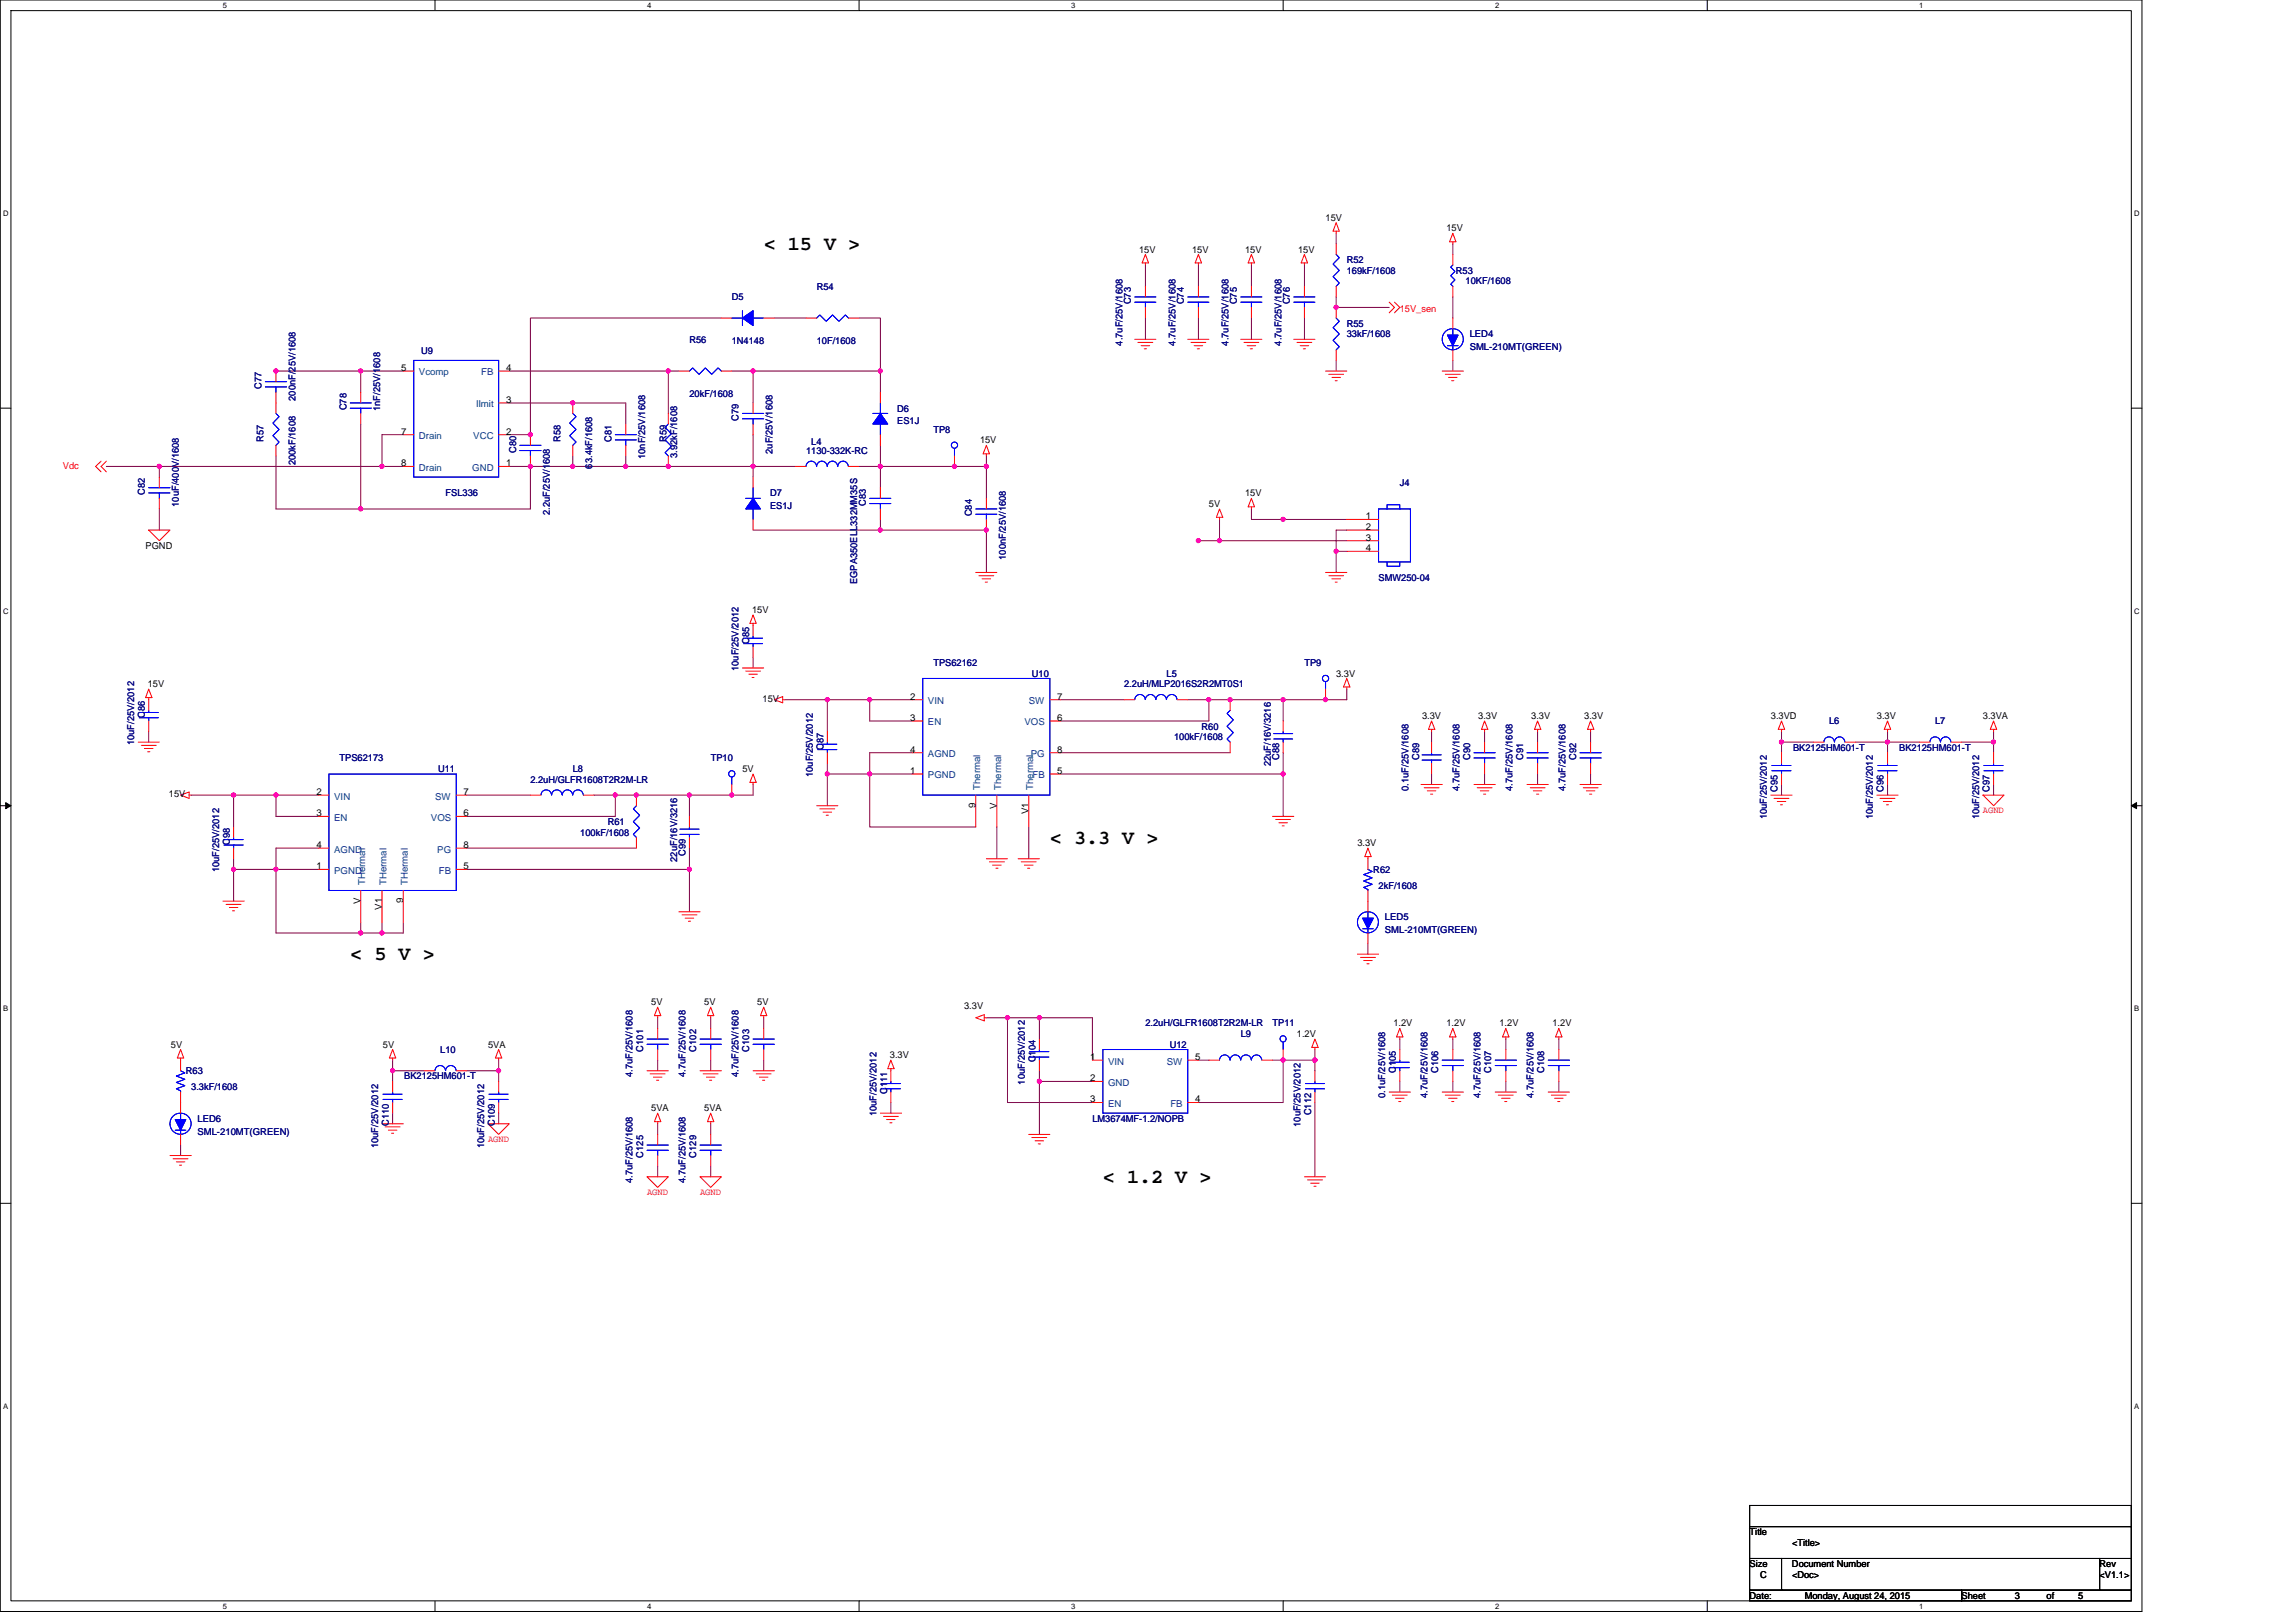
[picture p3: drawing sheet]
<svg xmlns="http://www.w3.org/2000/svg" width="297mm" height="210mm" viewBox="0 0 297 210" stroke-linecap="round" stroke-linejoin="round" font-family="sans-serif">
<defs><g id="words">
<g font-size="2.6">
<text x="98.8" y="32.4">&lt; 15 V &gt;</text>
<text x="135.8" y="109.2">&lt; 3.3 V &gt;</text>
<text x="45.3" y="124.2">&lt; 5 V &gt;</text>
<text x="142.7" y="153.1">&lt; 1.2 V &gt;</text>
</g>
<g font-size="1.2">
<text x="171.5" y="28.6">15V</text>
<text x="187.1" y="29.9">15V</text>
<text x="147.4" y="32.7">15V</text>
<text x="154.2" y="32.7">15V</text>
<text x="161.1" y="32.7">15V</text>
<text x="167.9" y="32.7">15V</text>
<text x="51.9" y="48">5</text>
<text x="65.5" y="48">4</text>
<text x="65.5" y="52.1">3</text>
<text x="51.9" y="56.2">7</text>
<text x="65.5" y="56.2">2</text>
<text x="126.8" y="57.4">15V</text>
<text x="51.9" y="60.3">8</text>
<text x="65.5" y="60.3">1</text>
<text x="156.4" y="65.6">5V</text>
<text x="161.1" y="64.2">15V</text>
<text x="18.8" y="71.1">PGND</text>
<text x="176.7" y="67.2">1</text>
<text x="176.7" y="68.6">2</text>
<text x="176.7" y="69.9">3</text>
<text x="176.7" y="71.3">4</text>
<text x="97.3" y="79.3">15V</text>
<text x="19.1" y="88.9">15V</text>
<text x="172.9" y="87.5">3.3V</text>
<text x="98.7" y="90.8">15V</text>
<text x="117.7" y="90.5">2</text>
<text x="117.7" y="93.3">3</text>
<text x="136.8" y="93.3">6</text>
<text x="136.8" y="90.5">7</text>
<text x="184" y="93">3.3V</text>
<text x="191.2" y="93">3.3V</text>
<text x="198.1" y="93">3.3V</text>
<text x="205" y="93">3.3V</text>
<text x="229.1" y="93">3.3VD</text>
<text x="242.8" y="93">3.3V</text>
<text x="256.5" y="93">3.3VA</text>
<text x="96.1" y="99.9">5V</text>
<text x="117.7" y="97.4">4</text>
<text x="117.7" y="100.1">1</text>
<text x="136.8" y="97.4">8</text>
<text x="136.8" y="100.1">5</text>
<text x="21.9" y="103.2">15V</text>
<text x="40.9" y="102.8">2</text>
<text x="40.9" y="105.6">3</text>
<text x="60" y="105.6">6</text>
<text x="60" y="102.8">7</text>
<text x="126.2" y="104.5" transform="rotate(-90 126.2 104.5)">9</text>
<text x="128.9" y="104.6" transform="rotate(-90 128.9 104.6)">V</text>
<text x="133.1" y="105.3" transform="rotate(-90 133.1 105.3)">V1</text>
<text x="40.9" y="109.7">4</text>
<text x="40.9" y="112.5">1</text>
<text x="60" y="112.5">5</text>
<text x="60" y="109.7">8</text>
<text x="175.6" y="109.5">3.3V</text>
<text x="46.6" y="117" transform="rotate(-90 46.6 117)">V</text>
<text x="49.4" y="117.7" transform="rotate(-90 49.4 117.7)">V1</text>
<text x="52.2" y="116.9" transform="rotate(-90 52.2 116.9)">9</text>
<text x="84.3" y="130">5V</text>
<text x="91.1" y="130">5V</text>
<text x="98" y="130">5V</text>
<text x="124.7" y="130.6">3.3V</text>
<text x="22.1" y="135.6">5V</text>
<text x="49.5" y="135.6">5V</text>
<text x="63.1" y="135.6">5VA</text>
<text x="115.1" y="136.9">3.3V</text>
<text x="141.1" y="137.1">1</text>
<text x="154.6" y="137.1">5</text>
<text x="167.8" y="134.2">1.2V</text>
<text x="180.3" y="132.8">1.2V</text>
<text x="187.1" y="132.8">1.2V</text>
<text x="194" y="132.8">1.2V</text>
<text x="200.8" y="132.8">1.2V</text>
<text x="84.3" y="143.8">5VA</text>
<text x="91.1" y="143.8">5VA</text>
<text x="141.1" y="142.6">3</text>
<text x="141.1" y="139.9">2</text>
<text x="154.6" y="142.6">4</text>
<text x="226.4" y="198.6">Title</text>
<text x="226.4" y="202.8">Size</text>
<text x="231.8" y="202.8">Document Number</text>
<text x="231.8" y="200">&lt;Title&gt;</text>
<text x="271.6" y="202.8">Rev</text>
<text x="226.4" y="206.9">Date:</text>
<text x="227.7" y="204.1">C</text>
<text x="231.8" y="204.1">&lt;Doc&gt;</text>
<text x="233.5" y="206.9">Monday, August 24, 2015</text>
<text x="253.8" y="206.9">Sheet</text>
<text x="260.6" y="206.9">3</text>
<text x="264.8" y="206.9">of</text>
<text x="268.9" y="206.9">5</text>
<text x="271.6" y="204.1">&lt;V1.1&gt;</text>
</g>
<g font-size="1.2" fill="#000080">
<text x="174.2" y="34">R52</text>
<text x="174.2" y="35.4">169kF/1608</text>
<text x="188.4" y="35.4">R53</text>
<text x="94.7" y="38.8">D5</text>
<text x="105.7" y="37.5">R54</text>
<text x="146.3" y="39.4" transform="rotate(-90 146.3 39.4)">C73</text>
<text x="153.2" y="39.4" transform="rotate(-90 153.2 39.4)">C74</text>
<text x="160" y="39.4" transform="rotate(-90 160 39.4)">C75</text>
<text x="166.9" y="39.4" transform="rotate(-90 166.9 39.4)">C76</text>
<text x="189.6" y="36.8">10KF/1608</text>
<text x="54.5" y="45.8">U9</text>
<text x="89.2" y="44.3">R56</text>
<text x="94.7" y="44.5">1N4148</text>
<text x="105.7" y="44.5">10F/1608</text>
<text x="145.2" y="44.7" transform="rotate(-90 145.2 44.7)">4.7uF/25V/1608</text>
<text x="152.1" y="44.7" transform="rotate(-90 152.1 44.7)">4.7uF/25V/1608</text>
<text x="158.9" y="44.7" transform="rotate(-90 158.9 44.7)">4.7uF/25V/1608</text>
<text x="165.8" y="44.7" transform="rotate(-90 165.8 44.7)">4.7uF/25V/1608</text>
<text x="174.2" y="42.3">R55</text>
<text x="174.2" y="43.6">33kF/1608</text>
<text x="190.1" y="43.6">LED4</text>
<text x="190.1" y="45.3">SML-210MT(GREEN)</text>
<text x="33.8" y="50.3" transform="rotate(-90 33.8 50.3)">C77</text>
<text x="38.2" y="51.9" transform="rotate(-90 38.2 51.9)">200nF/25V/1608</text>
<text x="44.8" y="53.1" transform="rotate(-90 44.8 53.1)">C78</text>
<text x="49.2" y="53.2" transform="rotate(-90 49.2 53.2)">1nF/25V/1608</text>
<text x="89.2" y="51.3">20kF/1608</text>
<text x="116.1" y="53.3">D6</text>
<text x="34.1" y="57.2" transform="rotate(-90 34.1 57.2)">R57</text>
<text x="66.8" y="58.6" transform="rotate(-90 66.8 58.6)">C80</text>
<text x="72.5" y="57.2" transform="rotate(-90 72.5 57.2)">R58</text>
<text x="79.1" y="57.2" transform="rotate(-90 79.1 57.2)">C81</text>
<text x="83.5" y="59.4" transform="rotate(-90 83.5 59.4)">10nF/25V/1608</text>
<text x="86.2" y="57.2" transform="rotate(-90 86.2 57.2)">R59</text>
<text x="87.6" y="59.3" transform="rotate(-90 87.6 59.3)">3.92kF/1608</text>
<text x="95.5" y="54.5" transform="rotate(-90 95.5 54.5)">C79</text>
<text x="99.9" y="58.7" transform="rotate(-90 99.9 58.7)">2uF/25V/1608</text>
<text x="104.3" y="58.7">1130-332K-RC</text>
<text x="105" y="57.6">L4</text>
<text x="116.1" y="54.9">ES1J</text>
<text x="120.8" y="56">TP8</text>
<text x="18.8" y="64.1" transform="rotate(-90 18.8 64.1)">C82</text>
<text x="23.1" y="65.6" transform="rotate(-90 23.1 65.6)">10uF/400V/1608</text>
<text x="38.2" y="60.2" transform="rotate(-90 38.2 60.2)">200kF/1608</text>
<text x="57.7" y="64.2">FSL336</text>
<text x="76.6" y="60.6" transform="rotate(-90 76.6 60.6)">63.4kF/1608</text>
<text x="99.6" y="64.2">D7</text>
<text x="99.6" y="65.9">ES1J</text>
<text x="112" y="65.4" transform="rotate(-90 112 65.4)">C83</text>
<text x="181.1" y="62.8">J4</text>
<text x="71.1" y="66.7" transform="rotate(-90 71.1 66.7)">2.2uF/25V/1608</text>
<text x="125.7" y="66.8" transform="rotate(-90 125.7 66.8)">C84</text>
<text x="110.9" y="75.6" transform="rotate(-90 110.9 75.6)">EGPA350ELL332MM35S</text>
<text x="130.1" y="72.4" transform="rotate(-90 130.1 72.4)">100nF/25V/1608</text>
<text x="178.3" y="75.2">SMW250-04</text>
<text x="96.9" y="83.3" transform="rotate(-90 96.9 83.3)">C85</text>
<text x="95.5" y="86.8" transform="rotate(-90 95.5 86.8)">10uF/25V/2012</text>
<text x="120.8" y="86.2">TPS62162</text>
<text x="133.5" y="87.5">U10</text>
<text x="145.4" y="88.9">2.2uH/MLP2016S2R2MT0S1</text>
<text x="150.9" y="87.5">L5</text>
<text x="168.8" y="86.2">TP9</text>
<text x="18.8" y="92.9" transform="rotate(-90 18.8 92.9)">C86</text>
<text x="151.9" y="95.8">100kF/1608</text>
<text x="155.4" y="94.4">R60</text>
<text x="236.6" y="93.7">L6</text>
<text x="250.4" y="93.7">L7</text>
<text x="17.4" y="96.4" transform="rotate(-90 17.4 96.4)">10uF/25V/2012</text>
<text x="43.9" y="98.5">TPS62173</text>
<text x="56.7" y="99.9">U11</text>
<text x="68.6" y="101.3">2.2uH/GLFR1608T2R2M-LR</text>
<text x="74.1" y="99.9">L8</text>
<text x="91.9" y="98.5">TP10</text>
<text x="105.2" y="100.5" transform="rotate(-90 105.2 100.5)">10uF/25V/2012</text>
<text x="106.5" y="97" transform="rotate(-90 106.5 97)">C87</text>
<text x="164.4" y="99.2" transform="rotate(-90 164.4 99.2)">22uF/16V/3216</text>
<text x="165.5" y="98.3" transform="rotate(-90 165.5 98.3)">C88</text>
<text x="183.6" y="98.3" transform="rotate(-90 183.6 98.3)">C89</text>
<text x="190.2" y="98.3" transform="rotate(-90 190.2 98.3)">C90</text>
<text x="197.1" y="98.3" transform="rotate(-90 197.1 98.3)">C91</text>
<text x="203.9" y="98.3" transform="rotate(-90 203.9 98.3)">C92</text>
<text x="232" y="97.1">BK2125HM601-T</text>
<text x="245.7" y="97.1">BK2125HM601-T</text>
<text x="78.6" y="106.7">R61</text>
<text x="182.2" y="102.3" transform="rotate(-90 182.2 102.3)">0.1uF/25V/1608</text>
<text x="188.8" y="102.3" transform="rotate(-90 188.8 102.3)">4.7uF/25V/1608</text>
<text x="195.7" y="102.3" transform="rotate(-90 195.7 102.3)">4.7uF/25V/1608</text>
<text x="202.5" y="102.3" transform="rotate(-90 202.5 102.3)">4.7uF/25V/1608</text>
<text x="228.6" y="106" transform="rotate(-90 228.6 106)">10uF/25V/2012</text>
<text x="230" y="102.5" transform="rotate(-90 230 102.5)">C95</text>
<text x="242.3" y="106" transform="rotate(-90 242.3 106)">10uF/25V/2012</text>
<text x="243.7" y="102.5" transform="rotate(-90 243.7 102.5)">C96</text>
<text x="256" y="106" transform="rotate(-90 256 106)">10uF/25V/2012</text>
<text x="257.4" y="102.5" transform="rotate(-90 257.4 102.5)">C97</text>
<text x="28.3" y="112.9" transform="rotate(-90 28.3 112.9)">10uF/25V/2012</text>
<text x="29.7" y="109.3" transform="rotate(-90 29.7 109.3)">C98</text>
<text x="75.1" y="108.1">100kF/1608</text>
<text x="87.6" y="111.5" transform="rotate(-90 87.6 111.5)">22uF/16V/3216</text>
<text x="88.7" y="110.7" transform="rotate(-90 88.7 110.7)">C99</text>
<text x="177.7" y="112.9">R62</text>
<text x="178.3" y="115">2kF/1608</text>
<text x="179.2" y="119.1">LED5</text>
<text x="179.2" y="120.7">SML-210MT(GREEN)</text>
<text x="57" y="136.2">L10</text>
<text x="83.2" y="136.1" transform="rotate(-90 83.2 136.1)">C101</text>
<text x="90.1" y="136.1" transform="rotate(-90 90.1 136.1)">C102</text>
<text x="96.9" y="136.1" transform="rotate(-90 96.9 136.1)">C103</text>
<text x="134" y="137.4" transform="rotate(-90 134 137.4)">C104</text>
<text x="148.2" y="132.8">2.2uH/GLFR1608T2R2M-LR</text>
<text x="151.3" y="135.6">U12</text>
<text x="160.5" y="134.2">L9</text>
<text x="164.6" y="132.8">TP11</text>
<text x="24" y="139">R63</text>
<text x="24.7" y="141">3.3kF/1608</text>
<text x="52.3" y="139.7">BK2125HM601-T</text>
<text x="81.8" y="139.4" transform="rotate(-90 81.8 139.4)">4.7uF/25V/1608</text>
<text x="88.7" y="139.4" transform="rotate(-90 88.7 139.4)">4.7uF/25V/1608</text>
<text x="95.5" y="139.4" transform="rotate(-90 95.5 139.4)">4.7uF/25V/1608</text>
<text x="114.8" y="141.6" transform="rotate(-90 114.8 141.6)">C111</text>
<text x="132.6" y="140.3" transform="rotate(-90 132.6 140.3)">10uF/25V/2012</text>
<text x="179.2" y="142.1" transform="rotate(-90 179.2 142.1)">0.1uF/25V/1608</text>
<text x="180.6" y="138.8" transform="rotate(-90 180.6 138.8)">C105</text>
<text x="184.7" y="142.1" transform="rotate(-90 184.7 142.1)">4.7uF/25V/1608</text>
<text x="186.1" y="138.8" transform="rotate(-90 186.1 138.8)">C106</text>
<text x="191.6" y="142.1" transform="rotate(-90 191.6 142.1)">4.7uF/25V/1608</text>
<text x="192.9" y="138.8" transform="rotate(-90 192.9 138.8)">C107</text>
<text x="198.4" y="142.1" transform="rotate(-90 198.4 142.1)">4.7uF/25V/1608</text>
<text x="199.8" y="138.8" transform="rotate(-90 199.8 138.8)">C108</text>
<text x="25.5" y="145.1">LED6</text>
<text x="25.5" y="146.8">SML-210MT(GREEN)</text>
<text x="48.9" y="148.5" transform="rotate(-90 48.9 148.5)">10uF/25V/2012</text>
<text x="50.3" y="145.7" transform="rotate(-90 50.3 145.7)">C110</text>
<text x="62.6" y="148.5" transform="rotate(-90 62.6 148.5)">10uF/25V/2012</text>
<text x="64" y="145.7" transform="rotate(-90 64 145.7)">C109</text>
<text x="83.2" y="149.8" transform="rotate(-90 83.2 149.8)">C125</text>
<text x="90.1" y="149.8" transform="rotate(-90 90.1 149.8)">C129</text>
<text x="113.4" y="144.4" transform="rotate(-90 113.4 144.4)">10uF/25V/2012</text>
<text x="141.3" y="145.1">LM3674MF-1.2/NOPB</text>
<text x="168.3" y="145.8" transform="rotate(-90 168.3 145.8)">10uF/25V/2012</text>
<text x="169.6" y="144.3" transform="rotate(-90 169.6 144.3)">C112</text>
<text x="81.8" y="153.1" transform="rotate(-90 81.8 153.1)">4.7uF/25V/1608</text>
<text x="88.7" y="153.1" transform="rotate(-90 88.7 153.1)">4.7uF/25V/1608</text>
</g>
<g font-size="1.2" fill="#f00">
<text x="181.1" y="40.3">15V_sen</text>
<text x="8.1" y="60.7">Vdc</text>
<text x="256.5" y="105.2">AGND</text>
<text x="63.1" y="147.7">AGND</text>
<text x="83.7" y="154.6">AGND</text>
<text x="90.6" y="154.6">AGND</text>
</g>
<g font-size="1.2" fill="#004080">
<text x="54.2" y="48.6">Vcomp</text>
<text x="61.6" y="52.7">Ilmit</text>
<text x="62.3" y="48.6">FB</text>
<text x="54.2" y="56.8">Drain</text>
<text x="61.2" y="56.8">VCC</text>
<text x="54.2" y="60.9">Drain</text>
<text x="61.1" y="60.9">GND</text>
<text x="120.1" y="91.1">VIN</text>
<text x="120.1" y="93.9">EN</text>
<text x="132.5" y="93.9">VOS</text>
<text x="133.1" y="91.1">SW</text>
<text x="120.1" y="98">AGND</text>
<text x="120.1" y="100.7">PGND</text>
<text x="133.4" y="98">PG</text>
<text x="133.6" y="100.7">FB</text>
<text x="43.2" y="103.4">VIN</text>
<text x="43.2" y="106.2">EN</text>
<text x="55.7" y="106.2">VOS</text>
<text x="56.3" y="103.4">SW</text>
<text x="126.8" y="102.2" transform="rotate(-90 126.8 102.2)">Thermal</text>
<text x="129.5" y="102.2" transform="rotate(-90 129.5 102.2)">Thermal</text>
<text x="133.7" y="102.2" transform="rotate(-90 133.7 102.2)">Thermal</text>
<text x="43.2" y="110.3">AGND</text>
<text x="43.2" y="113.1">PGND</text>
<text x="56.6" y="110.3">PG</text>
<text x="56.8" y="113.1">FB</text>
<text x="47.2" y="114.5" transform="rotate(-90 47.2 114.5)">THermal</text>
<text x="50" y="114.5" transform="rotate(-90 50 114.5)">THermal</text>
<text x="52.7" y="114.5" transform="rotate(-90 52.7 114.5)">THermal</text>
<text x="143.4" y="137.7">VIN</text>
<text x="150.9" y="137.7">SW</text>
<text x="143.4" y="143.2">EN</text>
<text x="143.4" y="140.5">GND</text>
<text x="151.4" y="143.2">FB</text>
</g>
<g font-size="1">
<text x="28.8" y="1">5</text>
<text x="83.7" y="1">4</text>
<text x="138.6" y="1">3</text>
<text x="193.4" y="1">2</text>
<text x="248.3" y="1">1</text>
<text x=".4" y="28">D</text>
<text x="276.1" y="28">D</text>
<text x=".4" y="79.4">C</text>
<text x="276.1" y="79.4">C</text>
<text x=".4" y="130.9">B</text>
<text x="276.1" y="130.9">B</text>
<text x=".4" y="182.3">A</text>
<text x="276.1" y="182.3">A</text>
<text x="28.8" y="208.2">5</text>
<text x="83.7" y="208.2">4</text>
<text x="138.6" y="208.2">3</text>
<text x="193.4" y="208.2">2</text>
<text x="248.3" y="208.2">1</text>
</g>
</g></defs>
<path d="M0 0h277.1v208.5h-277.1zM1.4 1.4h274.3v205.7h-274.3z" fill="none" stroke="#000" stroke-width=".13"/>
<g fill="#fff">
<path d="M28.8 .1h.6v1.1h-.6z"/>
<path d="M28.8 207.3h.6v1.1h-.6z"/>
</g>
<path d="M56.3 0v1.4M56.3 207.1v1.4" fill="none" stroke="#000" stroke-width=".13"/>
<g fill="#fff">
<path d="M83.7 .1h.6v1.1h-.6z"/>
<path d="M83.7 207.3h.6v1.1h-.6z"/>
</g>
<path d="M111.1 0v1.4M111.1 207.1v1.4" fill="none" stroke="#000" stroke-width=".13"/>
<g fill="#fff">
<path d="M138.6 .1h.5v1.1h-.5z"/>
<path d="M138.6 207.3h.5v1.1h-.5z"/>
</g>
<path d="M166 0v1.4M166 207.1v1.4" fill="none" stroke="#000" stroke-width=".13"/>
<g fill="#fff">
<path d="M193.4 .1h.6v1.1h-.6z"/>
<path d="M193.4 207.3h.6v1.1h-.6z"/>
</g>
<path d="M220.9 0v1.4M220.9 207.1v1.4" fill="none" stroke="#000" stroke-width=".13"/>
<g fill="#fff">
<path d="M248.3 .1h.6v1.1h-.6z"/>
<path d="M248.3 207.3h.6v1.1h-.6z"/>
<path d="M.4 27.1h.7v1.1h-.7z"/>
<path d="M276.1 27.1h.7v1.1h-.7z"/>
<path d="M.4 78.5h.7v1.1h-.7z"/>
<path d="M276.1 78.5h.7v1.1h-.7z"/>
</g>
<path d="M0 52.8h1.4M275.7 52.8h1.4" fill="none" stroke="#000" stroke-width=".13"/>
<g fill="#fff">
<path d="M.4 130h.7v1.1h-.7z"/>
<path d="M276.1 130h.7v1.1h-.7z"/>
</g>
<path d="M0 104.2h1.4M275.7 104.2h1.4" fill="none" stroke="#000" stroke-width=".13"/>
<path d="M.7 103.8l.7 .4-.7 .4zM275.7 104.2l.7-.4v.8z" fill="#000" stroke="#000" stroke-width=".13"/>
<g fill="#fff">
<path d="M.4 181.4h.7v1.1h-.7z"/>
<path d="M276.1 181.4h.7v1.1h-.7z"/>
</g>
<path d="M0 155.7h1.4M275.7 155.7h1.4M226.4 194.8h49.3v2.7h-49.3zM226.4 197.5h49.3v4.1h-49.3zM226.4 201.6h4.1v4.1h-4.1zM226.4 205.7h27.4v1.4h-27.4zM230.5 201.6h41.1v4.1h-41.1zM253.8 205.7h21.9v1.4h-21.9zM271.6 201.6h4.1v4.1h-4.1z" fill="none" stroke="#000" stroke-width=".13"/>
<g fill="none" stroke="#800040" stroke-width=".13">
<path d="M148.2 34.3v2.7M155 34.3v2.7M161.9 34.3v2.7M168.8 34.3v2.7M172.9 30.2v1.4M172.9 38.4v1.4h6.8M188 31.6v1.3M188 38.4v2.7M35.7 59v6.8h11M35.7 48h11M46.7 48v2.8M46.7 54.9v10.9"/>
<path d="M46.7 48h5.5M52.2 56.2h-2.8v4.1M65.9 52.1h15.1v2.8M65.9 48h20.6M74.1 59v1.3h6.9M81 59v1.3M86.5 48h1.3M86.5 48v5.5M93.3 41.1h-24.7v15.1h-2.7M94.7 48h2.7M97.4 56.2v4.1h-16.4M97.4 48v4.1"/>
<path d="M97.4 48h16.5M100.2 41.1h4.1M111.1 41.1h2.8v6.9M113.9 57.6v2.7h-2.8M113.9 48v2.8M127.6 59v1.3M148.2 41.1v2.8M155 41.1v2.8M161.9 41.1v2.8M168.8 41.1v2.8M172.9 46.6v1.4M188 46.6v1.4"/>
<path d="M13.8 60.3h6.8M20.6 60.3h28.8M20.6 65.8v2.8M20.6 60.3v1.4M49.4 60.3h2.8M65.9 60.3h2.7v5.5h-21.9M68.6 60.3h5.5M102.9 60.3h-5.5v1.4M113.9 67.2v1.4h-16.5M113.9 68.6h13.7v5.5M127.6 60.3v4.2M127.6 60.3h-13.7v2.8"/>
<path d="M155 70h2.8M157.8 67.2v2.8h16.4M161.9 65.8v1.4h12.3M172.9 71.3h1.3M172.9 71.3v2.8M174.2 68.6h-1.3v2.7M19.2 94.6v1.4M97.4 85v1.4M101.5 90.5h5.5M107 90.5v4.1M107 90.5h5.5v2.8h5.5M107 98.8v1.3"/>
<path d="M112.5 90.5h5.5M118 97.4h-5.5v2.7M137.2 90.5h8.2M137.2 97.4h21.9M153.7 90.5h2.7M156.4 90.5h9.6M156.4 90.5v2.8h-19.2M166 90.5v2.8M166 97.4v2.7M174.2 89.2v1.3h-8.2M185.2 94.6v1.4M192.1 94.6v1.4"/>
<path d="M198.9 94.6v1.4M205.8 94.6v1.4M230.5 94.6v1.4M230.5 96v1.4M230.5 96h4.1M240.1 96h4.1M244.2 96v1.4M244.2 94.6v1.4M244.2 96h4.1M253.8 96h4.1M257.9 94.6v1.4M257.9 96v1.4"/>
<path d="M24.7 102.9h5.5M30.2 112.5v4.1M30.2 102.9v4.1M30.2 111.1v1.4M30.2 102.9h5.5v2.7h5.5M30.2 112.5h5.5M35.7 112.5h5.5M35.7 102.9h5.5M35.7 112.5v8.2h11v-1.4M41.2 109.7h-5.5v2.8M49.4 119.3v1.4M52.2 119.3v1.4h-2.8"/>
<path d="M60.4 109.7h21.9M60.4 112.5h28.8M60.4 102.9h8.2M76.9 102.9h2.7M79.6 102.9v2.7h-19.2M89.2 102.9v2.7M89.2 109.7v2.8M89.2 102.9h-9.6M89.2 112.5v5.5M97.4 101.5v1.4h-8.2M107 100.1v4.1M107 100.1h5.5"/>
<path d="M112.5 100.1v6.9h13.7M112.5 100.1h5.5M129 107v4.1M133.1 107v4.1M137.2 100.1h28.8M166 100.1v5.5M185.2 100.1v1.4M192.1 100.1v1.4M198.9 100.1v1.4M205.8 100.1v1.4M230.5 101.5v1.4M244.2 101.5v1.4"/>
<path d="M257.9 101.5v1.4M46.7 120.7h2.7M50.8 138.5h4.1M50.8 137.2v1.3M50.8 138.5v1.4M60.4 138.5h4.1M64.5 137.2v1.3M64.5 138.5v1.4M85.1 137.2v1.3M85.1 131.7v1.4M91.9 137.2v1.3M91.9 131.7v1.4"/>
<path d="M98.8 137.2v1.3M98.8 131.7v1.4M127.6 131.7h2.7M130.3 131.7v10.9h11M130.3 131.7h4.2M134.5 131.7h6.8v5.5M134.5 138.5v1.4M134.5 139.9h6.8M134.5 131.7v2.7M134.5 139.9v6.9M155 137.2h1.4M164.6 137.2h1.4"/>
<path d="M166 137.2v5.4h-11M166 137.2h4.1M170.1 137.2v1.3M170.1 135.8v1.4M177 122.1v1.3M181.1 139.9v1.4M181.1 134.4v1.4M188 139.9v1.4M188 134.4v1.4M194.8 139.9v1.4M194.8 134.4v1.4M201.7 139.9v1.4"/>
<path d="M201.7 134.4v1.4M23.4 148.1v1.4M50.8 144v1.4M64.5 144v1.4M85.1 150.9v1.4M85.1 145.4v1.4M91.9 150.9v1.4M91.9 145.4v1.4M115.2 142.6v1.4M170.1 142.6v9.7"/>
</g>
<g fill="#f0f" stroke="#f0f" stroke-width=".13">
<circle cx="244.2" cy="96" r=".27"/>
<circle cx="230.5" cy="96" r=".27"/>
<circle cx="134.5" cy="131.7" r=".27"/>
<circle cx="170.1" cy="137.1" r=".27"/>
<circle cx="166" cy="137.1" r=".27"/>
<circle cx="171.5" cy="90.5" r=".27"/>
<circle cx="257.9" cy="96" r=".27"/>
<circle cx="166" cy="90.5" r=".27"/>
<circle cx="172.9" cy="39.8" r=".27"/>
<circle cx="46.7" cy="48" r=".27"/>
<circle cx="46.7" cy="65.8" r=".27"/>
<circle cx="49.4" cy="60.3" r=".27"/>
<circle cx="20.6" cy="60.3" r=".27"/>
<circle cx="35.7" cy="48" r=".27"/>
<circle cx="74.1" cy="52.1" r=".27"/>
<circle cx="68.6" cy="60.3" r=".27"/>
<circle cx="74.1" cy="60.3" r=".27"/>
<circle cx="80.9" cy="60.3" r=".27"/>
<circle cx="86.4" cy="48" r=".27"/>
<circle cx="97.4" cy="60.3" r=".27"/>
<circle cx="86.4" cy="60.3" r=".27"/>
<circle cx="97.4" cy="48" r=".27"/>
<circle cx="113.9" cy="48" r=".27"/>
<circle cx="68.6" cy="56.2" r=".27"/>
<circle cx="113.9" cy="60.3" r=".27"/>
<circle cx="123.5" cy="60.3" r=".27"/>
<circle cx="113.9" cy="68.6" r=".27"/>
<circle cx="127.6" cy="68.6" r=".27"/>
<circle cx="172.9" cy="71.3" r=".27"/>
<circle cx="155" cy="69.9" r=".27"/>
<circle cx="157.8" cy="69.9" r=".27"/>
<circle cx="166" cy="67.2" r=".27"/>
<circle cx="130.3" cy="131.7" r=".27"/>
<circle cx="159.1" cy="90.5" r=".27"/>
<circle cx="156.4" cy="90.5" r=".27"/>
<circle cx="112.5" cy="90.5" r=".27"/>
<circle cx="107" cy="90.5" r=".27"/>
<circle cx="112.5" cy="100.1" r=".27"/>
<circle cx="107" cy="100.1" r=".27"/>
<circle cx="166" cy="100.1" r=".27"/>
<circle cx="79.6" cy="102.9" r=".27"/>
<circle cx="82.3" cy="102.9" r=".27"/>
<circle cx="35.7" cy="102.9" r=".27"/>
<circle cx="30.2" cy="102.9" r=".27"/>
<circle cx="35.7" cy="112.5" r=".27"/>
<circle cx="30.2" cy="112.5" r=".27"/>
<circle cx="94.7" cy="102.9" r=".27"/>
<circle cx="89.2" cy="112.5" r=".27"/>
<circle cx="89.2" cy="102.9" r=".27"/>
<circle cx="134.5" cy="139.9" r=".27"/>
<circle cx="127.6" cy="60.3" r=".27"/>
<circle cx="64.5" cy="138.5" r=".27"/>
<circle cx="50.8" cy="138.5" r=".27"/>
<circle cx="49.4" cy="120.7" r=".27"/>
<circle cx="46.7" cy="120.7" r=".27"/>
</g>
<g fill="none" stroke="#f00" stroke-width=".13">
<path d="M148.2 37v1.4M148.2 39.8v1.3M148.2 34v.3M148.2 32.9l.4 1.1h-.8zM155 37v1.4M155 39.8v1.3M155 34v.3M155 32.9l.4 1.1h-.8zM161.9 37v1.4M161.9 39.8v1.3M161.9 34v.3M161.9 32.9l.4 1.1h-.8z"/>
<path d="M168.8 34v.3M168.8 37v1.4M168.8 39.8v1.3M168.8 32.9l.4 1.1h-.9zM172.9 28.8l.4 1.1h-.8zM172.9 29.9v.3M172.9 31.6v1.3M172.9 37v1.4M172.9 39.8v1.3M179.7 39.1l.7 .7-.7 .7M180.4 39.1l.7 .7-.7 .7M188 31.3v.3"/>
<path d="M188 32.9v1.4M188 37v1.4M188 30.2l.4 1.1h-.9zM13.1 59.7l-.7 .6 .7 .7M13.8 59.7l-.7 .6 .7 .7M35.7 48v1.4M35.7 50.8v2.7M35.7 57.6v1.4M46.7 50.8v1.3M46.7 53.5v1.4M52.2 56.2h1.3M52.2 48h1.3"/>
<path d="M64.5 56.2h1.4M64.5 52.1h1.4M64.5 48h1.4M68.6 56.2v1.4M68.6 59v1.3M74.1 52.1v1.4M74.1 57.6v1.4M81 54.9v1.3M81 57.6v1.4M86.5 53.5v1.4M86.5 59v1.3M87.8 48h1.4"/>
<path d="M93.3 41.1h1.4M93.3 48h1.4M97.4 52.1v1.4M97.4 54.9v1.3M98.8 41.1h1.4M104.3 41.1h1.4M109.8 41.1h1.3M113.9 50.8v1.3M113.9 56.2v1.4M123.5 59v1.3M127.6 58.7v.3M127.6 57.6l.4 1.1h-.8z"/>
<path d="M146.8 43.9h2.7M147.2 44.3h1.9M147.6 44.7h1.1M148 45.1h.3M153.7 43.9h2.7M154.1 44.3h1.9M154.5 44.7h1.1M154.9 45.1h.3M160.5 43.9h2.8M160.9 44.3h2M161.4 44.7h1.1M161.8 45.1h.2"/>
<path d="M167.4 43.9h2.7M167.8 44.3h1.9M168.2 44.7h1.1M168.6 45.1h.3M171.5 48h2.7M171.9 48.4h1.9M172.3 48.8h1.1M172.7 49.3h.3M172.9 45.3v1.3M186.6 48h2.7M187 48.4h1.9M187.4 48.8h1.1"/>
<path d="M187.8 49.3h.3M188 41.1v1.4M188 45.3v1.3M19.2 68.6h2.8l-1.4 1.4zM20.6 61.7v1.4M20.6 64.5v1.3M52.2 60.3h1.3M64.5 60.3h1.4M97.4 61.7v1.4M97.4 67.2v1.4M97.4 79.6l.4 1h-.8zM102.9 60.3h1.4"/>
<path d="M109.8 60.3h1.3M113.9 63.1v1.4M113.9 65.8v1.4M126.2 74.1h2.8M126.6 74.5h2M127.1 74.9h1.1M127.5 75.3h.2M127.6 64.5v1.3M127.6 67.2v1.4M157.8 65.8l.4 1.1h-.8zM157.8 66.9v.3M161.9 65.6v.2"/>
<path d="M161.9 64.5l.4 1.1h-.8zM171.5 74.1h2.7M171.9 74.5h1.9M172.3 74.9h1.1M172.7 75.3h.3M174.2 67.2h4.1M174.2 68.6h4.1M174.2 70h4.1M174.2 71.3h4.1M17.9 96h2.7M18.3 96.4h1.9M18.7 96.8h1.1"/>
<path d="M19.1 97.3h.3M19.2 90.3v1.6M19.2 93.3v1.3M19.2 89.2l.5 1.1h-.9zM96.1 86.4h2.7M96.5 86.8h1.9M96.9 87.2h1.1M97.3 87.7h.3M97.4 83.7v1.3M97.4 80.6v1.7M100.2 90.5l1.1-.4v.8zM101.3 90.5h.2"/>
<path d="M107 94.6v1.4M107 97.4v1.4M118 90.5h1.4M118 93.3h1.4M118 97.4h1.4M135.8 90.5h1.4M135.8 93.3h1.4M135.8 97.4h1.4M145.4 90.5h1.4M152.3 90.5h1.4M159.1 90.5v1.4M159.1 96v1.4"/>
<path d="M166 93.3v1.3M166 96v1.4M171.5 89.2v1.3M174.2 87.8l.4 1.1h-.8zM174.2 88.9v.3M185.2 96v1.4M185.2 98.8v1.3M185.2 94.4v.2M185.2 93.3l.4 1.1h-.8zM192.1 96v1.4M192.1 98.8v1.3M192.1 94.4v.2"/>
<path d="M192.1 93.3l.4 1.1h-.8zM198.9 94.4v.2M198.9 96v1.4M198.9 98.8v1.3M198.9 93.3l.4 1.1h-.8zM205.8 96v1.4M205.8 98.8v1.3M205.8 94.4v.2M205.8 93.3l.4 1.1h-.8zM230.5 93.3l.4 1.1h-.8zM230.5 94.4v.2M230.5 97.4v1.4"/>
<path d="M234.6 96h1.4M238.7 96h1.4M244.2 93.3l.4 1.1h-.8zM244.2 94.4v.2M244.2 97.4v1.4M248.3 96h1.4M252.4 96h1.4M257.9 93.3l.4 1.1h-.8zM257.9 94.4v.2M257.9 97.4v1.4M23.4 102.9l1.1-.4v.8zM24.5 102.9h.2"/>
<path d="M28.8 116.6h2.8M29.2 117h2M29.7 117.4h1.1M30.1 117.8h.2M30.2 107v1.4M30.2 109.7v1.4M41.2 102.9h1.4M41.2 105.6h1.4M41.2 109.7h1.4M41.2 112.5h1.4M46.7 115.2v4.1M49.4 115.2v4.1"/>
<path d="M52.2 115.2v4.1M59 102.9h1.4M59 105.6h1.4M59 109.7h1.4M59 112.5h1.4M68.6 102.9h1.4M75.5 102.9h1.4M82.3 102.9v1.3M82.3 108.4v1.3M87.8 118h2.8M88.2 118.4h2M88.6 118.8h1.1"/>
<path d="M89.1 119.2h.2M89.2 105.6v1.4M89.2 108.4v1.3M94.7 101.5v1.4M97.4 100.1l.4 1.1h-.8zM97.4 101.2v.3M105.7 104.2h2.7M106.1 104.6h1.9M106.5 105.1h1.1M106.9 105.5h.3M118 100.1h1.4M126.2 102.9v4.1"/>
<path d="M127.6 111.1h2.7M128 111.5h1.9M128.4 111.9h1.1M128.8 112.3h.3M129 102.9v4.1M131.7 111.1h2.8M132.1 111.5h1.9M132.5 111.9h1.1M132.9 112.3h.3M133.1 102.9v4.1M135.8 100.1h1.4M164.6 105.6h2.8"/>
<path d="M165.1 106h1.9M165.5 106.4h1.1M165.9 106.8h.2M177 109.7l.4 1.1h-.8zM177 110.8v1.7M177 115.2v2.8M183.8 101.5h2.8M184.3 101.9h1.9M184.7 102.3h1.1M185.1 102.7h.3M190.7 101.5h2.7M191.1 101.9h1.9"/>
<path d="M191.5 102.3h1.1M191.9 102.7h.3M197.5 101.5h2.8M198 101.9h1.9M198.4 102.3h1.1M198.8 102.7h.3M204.4 101.5h2.8M204.8 101.9h2M205.2 102.3h1.1M205.7 102.7h.2M229.1 102.9h2.7M229.5 103.3h1.9"/>
<path d="M229.9 103.7h1.1M230.3 104.1h.3M230.5 100.1v1.4M242.8 102.9h2.8M243.2 103.3h1.9M243.6 103.7h1.1M244 104.1h.3M244.2 100.1v1.4M256.5 102.9h2.8l-1.4 1.3zM257.9 100.1v1.4M23.4 135.8l.4 1.1h-.9zM23.4 136.9v1.6"/>
<path d="M50.8 139.9v1.4M50.8 135.8l.4 1.1h-.8zM50.8 136.9v.3M54.9 138.5h1.4M59 138.5h1.4M64.5 136.9v.3M64.5 139.9v1.4M64.5 135.8l.4 1.1h-.8zM83.7 138.5h2.8M84.1 138.9h1.9M84.5 139.4h1.1M84.9 139.8h.3"/>
<path d="M85.1 133.1v1.3M85.1 135.8v1.4M85.1 130.3l.4 1.1h-.8zM85.1 131.4v.3M90.6 138.5h2.7M91 138.9h1.9M91.4 139.4h1.1M91.8 139.8h.3M91.9 133.1v1.3M91.9 135.8v1.4M91.9 131.4v.3M91.9 130.3l.4 1.1h-.8z"/>
<path d="M97.4 138.5h2.8M97.8 138.9h2M98.3 139.4h1.1M98.7 139.8h.2M98.8 131.4v.3M98.8 133.1v1.3M98.8 135.8v1.4M98.8 130.3l.4 1.1h-.8zM115.2 138.3v1.6M115.2 137.2l.5 1.1h-.9zM126.2 131.7l1.1-.4v.8zM127.3 131.7h.3"/>
<path d="M134.5 134.4v1.4M134.5 137.2v1.3M141.3 137.2h1.4M141.3 139.9h1.4M153.7 137.2h1.3M156.4 137.2h1.4M163.3 137.2h1.3M166 135.8v1.4M170.1 134.4l.4 1.1h-.8zM170.1 135.5v.3M170.1 138.5v1.4M175.6 123.4h2.7"/>
<path d="M176 123.9h1.9M176.4 124.3h1.1M176.8 124.7h.3M177 120.7v1.4M181.1 134.2v.2M181.1 135.8v1.4M181.1 138.5v1.4M181.1 133.1l.4 1.1h-.8zM188 134.2v.2M188 135.8v1.4M188 138.5v1.4M188 133.1l.4 1.1h-.9z"/>
<path d="M194.8 135.8v1.4M194.8 138.5v1.4M194.8 134.2v.2M194.8 133.1l.4 1.1h-.8zM201.7 134.2v.2M201.7 135.8v1.4M201.7 138.5v1.4M201.7 133.1l.4 1.1h-.9zM22 149.5h2.7M22.4 149.9h1.9M22.8 150.3h1.1M23.2 150.7h.3"/>
<path d="M23.4 141.3v2.7M23.4 146.8v1.3M49.4 145.4h2.8M49.8 145.8h1.9M50.2 146.2h1.1M50.6 146.6h.3M50.8 142.6v1.4M63.1 145.4h2.8l-1.4 1.4zM64.5 142.6v1.4M83.7 152.3h2.8l-1.4 1.3zM85.1 144l.4 1.1h-.8zM85.1 145.1v.3"/>
<path d="M85.1 146.8v1.3M85.1 149.5v1.4M90.6 152.3h2.7l-1.4 1.3zM91.9 145.1v.3M91.9 146.8v1.3M91.9 149.5v1.4M91.9 144l.4 1.1h-.8zM113.9 144h2.7M114.3 144.4h1.9M114.7 144.8h1.1M115.1 145.3h.3M115.2 141.3v1.3"/>
<path d="M133.1 146.8h2.7M133.5 147.2h1.9M133.9 147.6h1.1M134.3 148h.3M141.3 142.6h1.4M153.7 142.6h1.3M168.8 152.3h2.7M169.2 152.7h1.9M169.6 153.1h1.1M170 153.5h.3M170.1 141.3v1.3M179.7 141.3h2.8"/>
<path d="M180.1 141.7h2M180.5 142.1h1.1M181 142.5h.2M186.6 141.3h2.7M187 141.7h1.9M187.4 142.1h1.1M187.8 142.5h.3M193.4 141.3h2.8M193.8 141.7h2M194.3 142.1h1.1M194.7 142.5h.2M200.3 141.3h2.7"/>
<path d="M200.7 141.7h1.9M201.1 142.1h1.1M201.5 142.5h.3"/>
</g>
<g fill="none" stroke="#00f" stroke-width=".13">
<path d="M146.8 38.4h2.7M146.8 39.1h2.7M148.2 39.1v.7M153.7 38.4h2.7M153.7 39.1h2.7M155 39.1v.7M160.5 38.4h2.8M160.5 39.1h2.8M161.9 39.1v.7M167.4 38.4h2.7M167.4 39.1h2.7M168.8 39.1v.7"/>
<path d="M172.9 32.9l.4 .4-.8 .9 .8 .8-.8 .8 .8 .8-.4 .4M188 34.3l-.3 .3 .5 .5-.5 .6 .5 .5-.5 .6 .3 .2M34.3 49.4h2.8M34.3 50.1h2.8M35.7 50.1v.7M35.7 53.5l.4 .4-.8 .8 .8 .9-.8 .8 .8 .8-.4 .4M45.3 52.1h2.7M45.3 52.8h2.7M46.7 52.8v.7M53.5 46.6h11v15.1h-11zM67.2 57.6h2.8M67.2 58.3h2.8"/>
<path d="M68.6 58.3v.7M74.1 53.5l.4 .4-.8 .8 .8 .9-.8 .8 .8 .8-.4 .4M79.6 56.2h2.7M79.6 56.9h2.7M81 56.9v.7M86.5 54.9l-.5 .4 .9 .8-.9 .8 .9 .8-.9 .9 .5 .4M89.2 48l.4-.4 .8 .8 .8-.8 .9 .8 .8-.8 .4 .4M94.7 41.1h1.4M96.1 40.2v1.9M96.1 53.5h2.7M96.1 54.2h2.7M97.4 41.1h1.4"/>
<path d="M97.4 54.2v.7M105.7 41.1l.4-.4 .8 .9 .8-.9 .8 .9 .9-.9 .4 .4M112.9 53.5h1.9M113.9 54.9v1.3M113.9 52.1v1.4M123.5 58v1M172.9 41.1l.4 .5-.8 .8 .8 .8-.8 .8 .8 .9-.4 .4M187.3 44.7h1.3M188 44.7v.6M188 42.5v.8M19.2 63.1h2.8M19.2 63.8h2.8"/>
<path d="M20.6 63.8v.7M96.5 64.5h1.9M97.4 65.8v1.4M97.4 63.1v1.4M104.3 60.3a.68 .68 0 0 1 .7-.6 .68 .68 0 0 1 .6 .6M105.7 60.3a.68 .68 0 0 1 .6-.6 .68 .68 0 0 1 .7 .6 .68 .68 0 0 1 .7-.6 .68 .68 0 0 1 .7 .6 .69 .69 0 0 1 .7-.6 .69 .69 0 0 1 .6 .6M112.5 64.5h2.7M112.5 65.2h2.7M113.9 65.2v.6M126.2 65.8h2.8M126.2 66.5h2.8M127.6 66.5v.7"/>
<path d="M178.3 65.8h4.2v6.9h-4.2zM179.4 72.7v.6h1.7v-.6M179.4 65.8v-.5h1.7v.5M18 92.9h2.5M18 92.2h2.5M19.2 91.9v.3M19.2 92.9v.4M96.2 83.3h2.5M96.2 82.6h2.5M97.4 82.3v.3M97.4 83.3v.4M105.8 97h2.5"/>
<path d="M105.8 96.3h2.5M107 96v.3M107 97v.4M119.4 87.8h16.4v15.1h-16.4zM146.8 90.5a.68 .68 0 0 1 .7-.6 .68 .68 0 0 1 .7 .6M148.2 90.5a.67 .67 0 0 1 .7-.6 .67 .67 0 0 1 .6 .6M149.5 90.5a.68 .68 0 0 1 .7-.6 .68 .68 0 0 1 .7 .6M150.9 90.5a.68 .68 0 0 1 .7-.6 .68 .68 0 0 1 .7 .6M159.1 91.9l-.4 .4 .9 .8-.9 .9 .9 .8-.9 .8 .4 .4M164.8 95.6h2.4M164.8 94.9h2.4M166 94.6v.3"/>
<path d="M166 95.6v.4M171.5 88.2v1M184 98.3h2.5M184 97.7h2.5M185.2 97.4v.3M185.2 98.3v.5M190.7 97.4h2.7M190.7 98.1h2.7M192.1 98.1v.7M197.5 97.4h2.8M197.5 98.1h2.8M198.9 98.1v.7"/>
<path d="M204.4 97.4h2.8M204.4 98.1h2.8M205.8 98.1v.7M229.2 99.7h2.5M229.2 99h2.5M230.5 98.8v.2M230.5 99.7v.4M236 96a.69 .69 0 0 1 .7-.7 .69 .69 0 0 1 .6 .7 .67 .67 0 0 1 .7-.7 .67 .67 0 0 1 .7 .7M242.9 99.7h2.5M242.9 99h2.5M244.2 98.8v.2M244.2 99.7v.4"/>
<path d="M249.7 96a.69 .69 0 0 1 .7-.7 .69 .69 0 0 1 .7 .7 .67 .67 0 0 1 .6-.7 .67 .67 0 0 1 .7 .7M256.7 99.7h2.4M256.7 99h2.4M257.9 98.8v.2M257.9 99.7v.4M29 109.3h2.5M29 108.6h2.5M30.2 108.4v.2M30.2 109.3v.4M42.6 100.1h16.4v15.1h-16.4zM70 102.8a.68 .68 0 0 1 .7-.6 .68 .68 0 0 1 .6 .6M71.4 102.8a.69 .69 0 0 1 .7-.6 .69 .69 0 0 1 .6 .6 .67 .67 0 0 1 .7-.6 .67 .67 0 0 1 .7 .6"/>
<path d="M74.1 102.8a.68 .68 0 0 1 .7-.6 .68 .68 0 0 1 .7 .6M82.3 104.2l-.4 .4 .9 .9-.9 .8 .9 .8-.9 .8 .4 .5M88 107.9h2.4M88 107.3h2.4M89.2 107v.3M89.2 107.9v.5M94.7 100.5v1M177 118v.8M177 112.5l.5 .3-1.1 .4 1.1 .4-1.1 .4 1.1 .4-1.1 .4 .6 .3v.1M23.4 138.5l.5 .3-1.1 .4 1.1 .4-1.1 .4 1.1 .5-1.1 .4 .6 .2v.2M56.3 138.5a.68 .68 0 0 1 .7-.6 .68 .68 0 0 1 .6 .6M57.7 138.5a.68 .68 0 0 1 .6-.6 .68 .68 0 0 1 .7 .6"/>
<path d="M83.7 134.4h2.8M83.7 135.1h2.8M85.1 135.1v.7M90.6 134.4h2.7M90.6 135.1h2.7M91.9 135.1v.7M97.4 134.4h2.8M97.4 135.1h2.8M98.8 135.1v.7M115.2 139.9v.3M133.2 136.8h2.5M133.2 136.1h2.5"/>
<path d="M134.5 135.8v.3M134.5 136.8v.4M142.7 135.8h11v8.2h-11zM157.8 137.1a.68 .68 0 0 1 .7-.6 .68 .68 0 0 1 .6 .6M159.1 137.1a.69 .69 0 0 1 .7-.6 .69 .69 0 0 1 .7 .6 .68 .68 0 0 1 .7-.6 .68 .68 0 0 1 .7 .6M161.9 137.1a.67 .67 0 0 1 .7-.6 .67 .67 0 0 1 .6 .6M166 134.8v1M170.1 139.9v.3M176.3 120.2h1.4M177 120.2v.5M179.8 138.1h2.5M179.8 137.4h2.5"/>
<path d="M181.1 137.2v.2M181.1 138.1v.4M186.6 137.2h2.7M186.6 137.9h2.7M188 137.9v.6M193.4 137.2h2.8M193.4 137.9h2.8M194.8 137.9v.6M200.3 137.2h2.7M200.3 137.9h2.7M201.7 137.9v.6M22.7 146.2h1.3"/>
<path d="M23.4 146.2v.6M23.4 144v.8M49.5 142.2h2.5M49.5 141.6h2.5M50.8 141.3v.3M50.8 142.2v.4M63.3 142.2h2.4M63.3 141.6h2.4M64.5 141.3v.3M64.5 142.2v.4M83.7 148.1h2.8M83.7 148.8h2.8"/>
<path d="M85.1 148.8v.7M90.6 148.1h2.7M90.6 148.8h2.7M91.9 148.8v.7M114 140.9h2.5M114 140.2h2.5M115.2 140.9v.4M168.9 140.9h2.5M168.9 140.2h2.5M170.1 140.9v.4"/>
<circle cx="123.5" cy="57.6" r=".4"/>
<circle cx="187.9" cy="43.9" r="1.37"/>
<circle cx="171.5" cy="87.8" r=".4"/>
<circle cx="94.7" cy="100.1" r=".4"/>
<circle cx="177" cy="119.3" r="1.36"/>
<circle cx="166" cy="134.4" r=".4"/>
<circle cx="23.4" cy="145.4" r="1.37"/>
</g>
<g fill="#00f" stroke="#00f" stroke-width=".13">
<path d="M97.4 64.5l1 1.3h-1.9z" fill-rule="evenodd"/>
<path d="M97.4 64.5l1 1.3h-1.9z" fill-rule="evenodd"/>
<path d="M22.7 144.8h1.3l-.6 1.4z" fill-rule="evenodd"/>
<path d="M22.7 144.8h1.3l-.6 1.4z" fill-rule="evenodd"/>
<path d="M176.3 118.8h1.4l-.7 1.4z" fill-rule="evenodd"/>
<path d="M176.3 118.8h1.4l-.7 1.4z" fill-rule="evenodd"/>
<path d="M113.9 53.5l.9 1.4h-1.9z" fill-rule="evenodd"/>
<path d="M113.9 53.5l.9 1.4h-1.9z" fill-rule="evenodd"/>
<path d="M96.1 41.1l1.3-.9v1.9z" fill-rule="evenodd"/>
<path d="M96.1 41.1l1.3-.9v1.9z" fill-rule="evenodd"/>
<path d="M187.3 43.3h1.3l-.6 1.4z" fill-rule="evenodd"/>
<path d="M187.3 43.3h1.3l-.6 1.4z" fill-rule="evenodd"/>
</g>
<use href="#words"/>
</svg>
